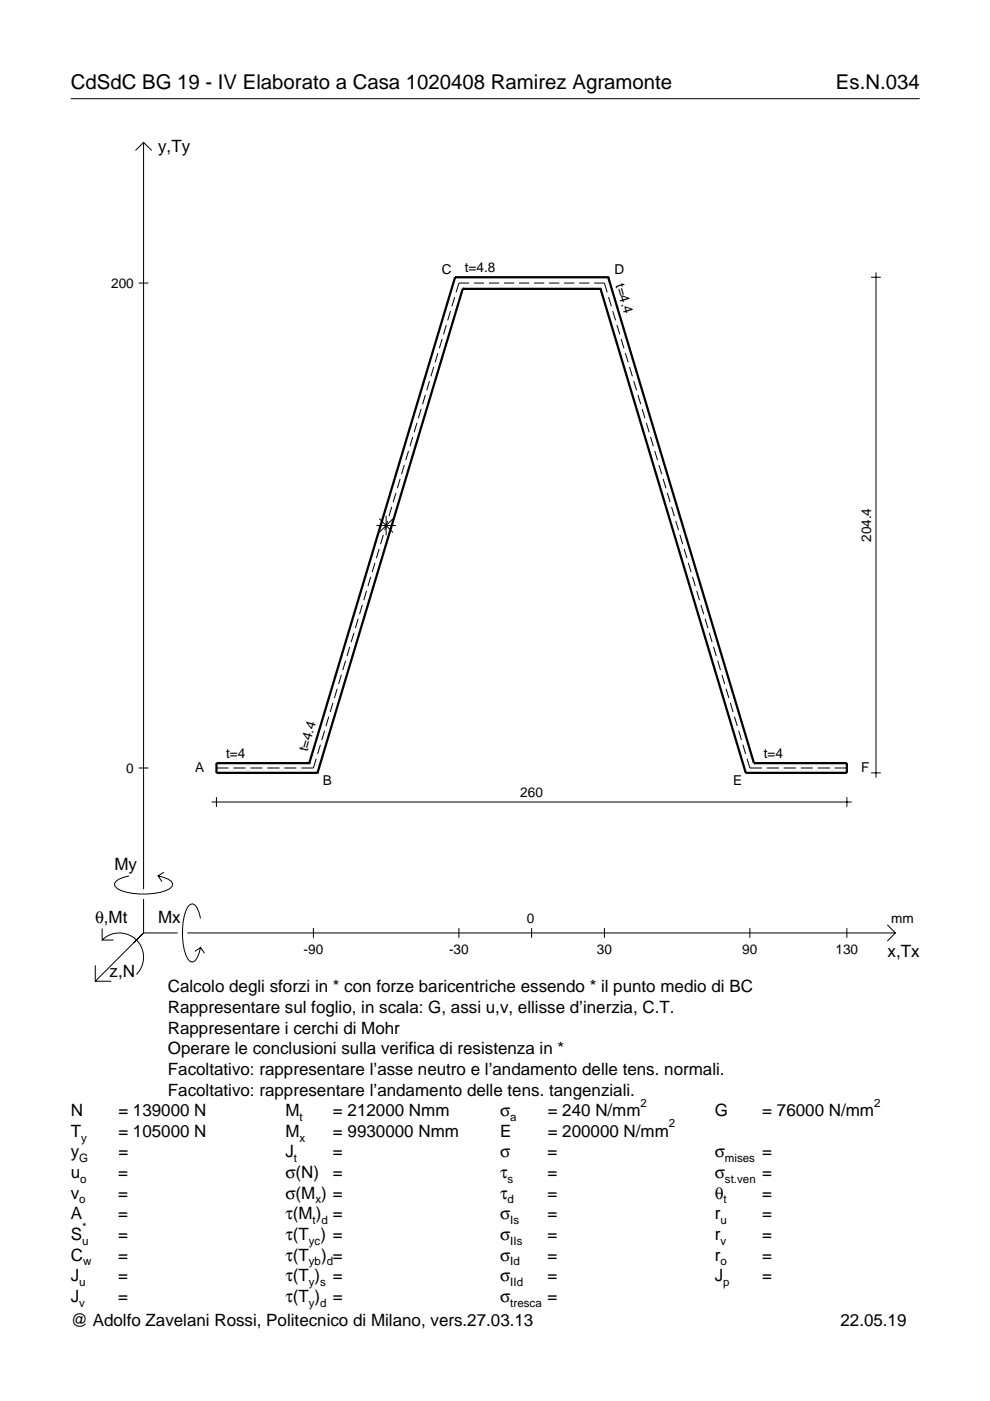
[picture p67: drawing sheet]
<svg xmlns="http://www.w3.org/2000/svg" width="210mm" height="297mm" viewBox="0 0 210 297" stroke-linecap="round" stroke-linejoin="round" font-family="sans-serif">
<defs><g id="words">
<g font-size="4.3">
<text x="15" y="18.9">CdSdC BG 19 - IV Elaborato a Casa 1020408 Ramirez Agramonte</text>
<text x="177.2" y="18.9">Es.N.034</text>
</g>
<g font-size="3.6">
<text x="33.5" y="32.3">y,Ty</text>
<text x="24.3" y="184.4">My</text>
<text x="20.1" y="195.7">θ,Mt</text>
<text x="33.5" y="195.7">Mx</text>
<text x="188.2" y="203">x,Tx</text>
<text x="23.2" y="207.1">z,N</text>
<text x="35.6" y="210.4">Calcolo degli sforzi in * con forze baricentriche essendo * il punto medio di BC</text>
<text x="35.6" y="214.8">Rappresentare sul foglio, in scala: G, assi u,v, ellisse d’inerzia, C.T.</text>
<text x="35.6" y="219.2">Rappresentare i cerchi di Mohr</text>
<text x="35.6" y="223.5">Operare le conclusioni sulla verifica di resistenza in *</text>
<text x="35.6" y="227.9">Facoltativo: rappresentare l’asse neutro e l’andamento delle tens. normali.</text>
<text x="35.6" y="232.3">Facoltativo: rappresentare l’andamento delle tens. tangenziali.</text>
<text x="15" y="236.7">N</text>
<text x="25.1" y="236.7">= 139000 N</text>
<text x="60.5" y="236.7">M</text>
<text x="70.6" y="236.7">= 212000 Nmm</text>
<text x="106" y="236.7">σ</text>
<text x="116.1" y="236.7">= 240 N/mm</text>
<text x="151.5" y="236.7">G</text>
<text x="161.6" y="236.7">= 76000 N/mm</text>
<text x="15" y="245.4">y</text>
<text x="15" y="241">T</text>
<text x="25.1" y="245.4">=</text>
<text x="25.1" y="241">= 105000 N</text>
<text x="60.5" y="245.4">J</text>
<text x="60.5" y="241">M</text>
<text x="70.6" y="245.4">=</text>
<text x="70.6" y="241">= 9930000 Nmm</text>
<text x="106" y="245.4">σ</text>
<text x="106" y="241">E</text>
<text x="116.1" y="245.4">=</text>
<text x="116.1" y="241">= 200000 N/mm</text>
<text x="151.5" y="245.4">σ</text>
<text x="161.6" y="245.4">=</text>
<text x="15" y="249.8">u</text>
<text x="25.1" y="249.8">=</text>
<text x="60.5" y="249.8">σ(N)</text>
<text x="70.6" y="249.8">=</text>
<text x="106" y="249.8">τ</text>
<text x="116.1" y="249.8">=</text>
<text x="151.5" y="249.8">σ</text>
<text x="161.6" y="249.8">=</text>
<text x="15" y="254.2">v</text>
<text x="25.1" y="254.2">=</text>
<text x="60.5" y="254.2">σ(M ) =</text>
<text x="106" y="254.2">τ</text>
<text x="116.1" y="254.2">=</text>
<text x="151.5" y="254.2">θ</text>
<text x="161.6" y="254.2">=</text>
<text x="15" y="258.5">A</text>
<text x="15" y="262.9">S</text>
<text x="25.1" y="262.9">=</text>
<text x="25.1" y="258.5">=</text>
<text x="60.5" y="262.9">τ(T ) =</text>
<text x="60.5" y="258.5">τ(M ) =</text>
<text x="106" y="258.5">σ</text>
<text x="106" y="262.9">σ</text>
<text x="116.1" y="258.5">=</text>
<text x="116.1" y="262.9">=</text>
<text x="151.5" y="262.9">r</text>
<text x="151.5" y="258.5">r</text>
<text x="161.6" y="262.9">=</text>
<text x="161.6" y="258.5">=</text>
<text x="15" y="267.3">C</text>
<text x="25.1" y="267.3">=</text>
<text x="60.5" y="267.3">τ(T</text>
<text x="68.1" y="267.3">) =</text>
<text x="106" y="267.3">σ</text>
<text x="116.1" y="267.3">=</text>
<text x="151.5" y="267.3">r</text>
<text x="161.6" y="267.3">=</text>
<text x="15" y="271.7">J</text>
<text x="25.1" y="271.7">=</text>
<text x="60.5" y="271.7">τ(T )</text>
<text x="70.6" y="271.7">=</text>
<text x="106" y="271.7">σ</text>
<text x="116.1" y="271.7">=</text>
<text x="151.5" y="271.7">J</text>
<text x="161.6" y="271.7">=</text>
<text x="15" y="276">J</text>
<text x="15" y="281.2">@ Adolfo Zavelani Rossi, Politecnico di Milano, vers.27.03.13</text>
<text x="25.1" y="276">=</text>
<text x="60.5" y="276">τ(T )</text>
<text x="70.6" y="276">=</text>
<text x="106" y="276">σ</text>
<text x="116.1" y="276">=</text>
<text x="178.2" y="281.2">22.05.19</text>
</g>
<g font-size="2.9">
<text x="93.7" y="58">C</text>
<text x="98.5" y="57.8">t=4.8</text>
<text x="130.3" y="58">D</text>
<text x="23.6" y="61">200</text>
<text x="130.5" y="60.5" transform="rotate(73 130.5 60.5)">t=4.4</text>
<text x="184.7" y="114.9" transform="rotate(-90 184.7 114.9)">204.4</text>
<text x="47.9" y="160.8">t=4</text>
<text x="65.2" y="159.5" transform="rotate(-73 65.2 159.5)">t=4.4</text>
<text x="161.9" y="160.8">t=4</text>
<text x="26.8" y="163.8">0</text>
<text x="41.4" y="163.7">A</text>
<text x="68.5" y="166.5">B</text>
<text x="155.5" y="166.5">E</text>
<text x="182.6" y="163.7">F</text>
<text x="110.3" y="169">260</text>
<text x="111.7" y="195.7">0</text>
<text x="189" y="195.7">mm</text>
<text x="64.4" y="202.2">-90</text>
<text x="95.2" y="202.2">-30</text>
<text x="126.5" y="202.2">30</text>
<text x="157.4" y="202.2">90</text>
<text x="177.2" y="202.2">130</text>
</g>
<g font-size="2.4">
<text x="63.5" y="237.7">t</text>
<text x="108.2" y="237.7">a</text>
<text x="135.8" y="234.7">2</text>
<text x="141.8" y="239">2</text>
<text x="185.3" y="234.7">2</text>
<text x="17.2" y="242">y</text>
<text x="63.5" y="242">x</text>
<text x="16.8" y="246.4">G</text>
<text x="17" y="250.8">o</text>
<text x="62.3" y="246.4">t</text>
<text x="107.6" y="250.8">s</text>
<text x="153.7" y="246.4">mises</text>
<text x="153.7" y="250.8">st.ven</text>
<text x="16.8" y="255.2">o</text>
<text x="66.9" y="255.2">x</text>
<text x="107.6" y="255.2">d</text>
<text x="153.4" y="255.2">t</text>
<text x="17.4" y="263.9">u</text>
<text x="17.4" y="260.9">*</text>
<text x="65.5" y="263.9">yc</text>
<text x="66.3" y="259.5">t d</text>
<text x="108.2" y="259.5">Is</text>
<text x="108.2" y="263.9">IIs</text>
<text x="152.7" y="263.9">v</text>
<text x="152.7" y="259.5">u</text>
<text x="17.6" y="268.3">w</text>
<text x="65.5" y="268.3">yb d</text>
<text x="108.2" y="268.3">Id</text>
<text x="152.7" y="268.3">o</text>
<text x="16.8" y="272.7">u</text>
<text x="65.5" y="272.7">y s</text>
<text x="108.2" y="272.7">IId</text>
<text x="153.3" y="272.7">p</text>
<text x="16.8" y="277">v</text>
<text x="65.5" y="277">y d</text>
<text x="108.2" y="277">tresca</text>
</g>
</g></defs>
<g fill="none" stroke="#000" stroke-width=".21">
<path d="M15 20.9h180M28.7 31.9l1.7-1.7 1.8 1.7M30.4 30.2v158.3M184.7 58.8h2.1M185.7 57.8v107.1M29.4 60h2.1M92 77.8l-.6 2M92.8 74.8l-.5 2M93.7 71.9l-.6 2M94.6 68.9l-.6 2M95.5 65.9l-.6 2M96.4 63l-.6 2"/>
<path d="M99.5 60h-2.2l-.6 2M100.5 60h2.1M103.7 60h2.1M106.9 60h2.1M110 60h2.2M113.2 60h2.2M116.4 60h2.2M119.6 60h2.2M122.8 60h2.2M126 60h2.1l.6 2M129 63l.6 2M129.9 65.9l.6 2"/>
<path d="M130.8 68.9l.6 2M131.7 71.9l.6 2M132.6 74.8l.6 2M133.5 77.8l.6 2M85.7 98.6l-.6 2M86.6 95.6l-.6 2M87.5 92.6l-.6 2M88.4 89.7l-.6 2M89.3 86.7l-.6 2M90.2 83.7l-.6 2M91.1 80.8l-.6 2M134.4 80.8l.6 2"/>
<path d="M135.3 83.7l.6 2M136.1 86.7l.6 2M137 89.7l.6 2M137.9 92.6l.6 2M138.8 95.6l.6 2M139.7 98.6l.6 2M79.5 119.3l-.6 2M79.8 111.4h4.1M80.4 116.4l-.6 1.9M80.4 110l2.9 2.9M81.3 113.4l-.6 2M81.9 109.4v4.1"/>
<path d="M82.2 110.4l-.6 2M83.1 107.5l-.6 1.9M83.3 110l-2.9 2.9M83.9 104.5l-.5 2M84.8 101.5l-.6 2M140.6 101.5l.6 2M141.5 104.5l.6 2M142.4 107.5l.6 1.9M143.3 110.4l.6 2M144.2 113.4l.6 2M145 116.4l.6 1.9M145.9 119.3l.6 2"/>
<path d="M74.2 137.1l-.6 2M75 134.2l-.5 1.9M75.9 131.2l-.6 2M76.8 128.2l-.6 2M77.7 125.3l-.6 1.9M78.6 122.3l-.6 2M146.8 122.3l.6 2M147.7 125.3l.6 1.9M148.6 128.2l.6 2M149.5 131.2l.6 2M150.4 134.2l.6 1.9M151.3 137.1l.6 2"/>
<path d="M67.9 157.9l-.6 2M68.8 154.9l-.6 2M69.7 152l-.6 1.9M70.6 149l-.6 2M71.5 146l-.6 2M72.4 143.1l-.6 1.9M73.3 140.1l-.6 2M152.2 140.1l.6 2M153.1 143.1l.5 1.9M153.9 146l.6 2M154.8 149l.6 2M155.7 152l.6 1.9"/>
<path d="M156.6 154.9l.6 2M157.5 157.9l.6 2M29.4 162.8h2.1M44.9 170h135.7M45.9 162.8h2.6M45.9 169v2.1M49.5 162.8h2.6M53.1 162.8h2.5M56.7 162.8h2.5M60.3 162.8h2.5M67 160.9l-.6 1.9h-2.5M158.4 160.9l.6 1.9h2.6"/>
<path d="M162.6 162.8h2.6M166.2 162.8h2.6M169.8 162.8h2.6M173.4 162.8h2.6M177 162.8h2.6M179.6 169v2.1M184.7 163.9h2.1M21.7 199.3a5.1 5.1 0 0 1 7.2 0 5.1 5.1 0 0 1 0 7.3M21.7 196.9v2.4h2.4M27.3 185.7a3.6 3.6 0 0 0-3 1.7l.1 .5a5.6 5.6 0 0 0 3.8 1.5 13.4 13.4 0 0 0 7.8-1l.5-.5 .1-.5a3.6 3.6 0 0 0-3.1-1.7l.8 1.2M30.4 190.6v7.2M30.4 197.8l-10.2 10.2"/>
<path d="M30.4 197.8h7.2M34.7 184.9l-1.2 .8M39.7 197.8h150.1M42.5 194.7a3.6 3.6 0 0 0-1.7-3.1l-.5 .2a5.7 5.7 0 0 0-1.5 3.7 13.3 13.3 0 0 0 1 7.9l.5 .5 .5 .1a3.6 3.6 0 0 0 1.7-3.1l-1.2 .8M66.4 196.8v2M97.3 196.8v2M112.7 196.8v2M128.1 196.8v2M159 196.8v2M179.6 196.8v2M188.1 196.1l1.7 1.7-1.7 1.7M20.2 204.7v3.3h3.4"/>
<path d="M42.5 200.9l.8 1.2"/>
</g>
<g fill="none" stroke="#000" stroke-width=".48">
<path d="M96.5 58.8h.1M96.5 58.8l-30.9 103M96.5 58.8h32.5M129 58.8h.1M129 58.8l30.9 103M98.1 61.2h.1M98.1 61.2l-30.8 102.7M98.1 61.2h29.2M127.3 61.2h.1M127.3 61.2l30.8 102.7M65.6 161.8h.1M65.6 161.8h-19.7v2.1h21.4"/>
<path d="M67.3 163.9h.1M158.1 163.9h.1M159.9 161.8h.1M159.9 161.8h19.7v2.1h-21.5"/>
</g>
<use href="#words"/>
</svg>
